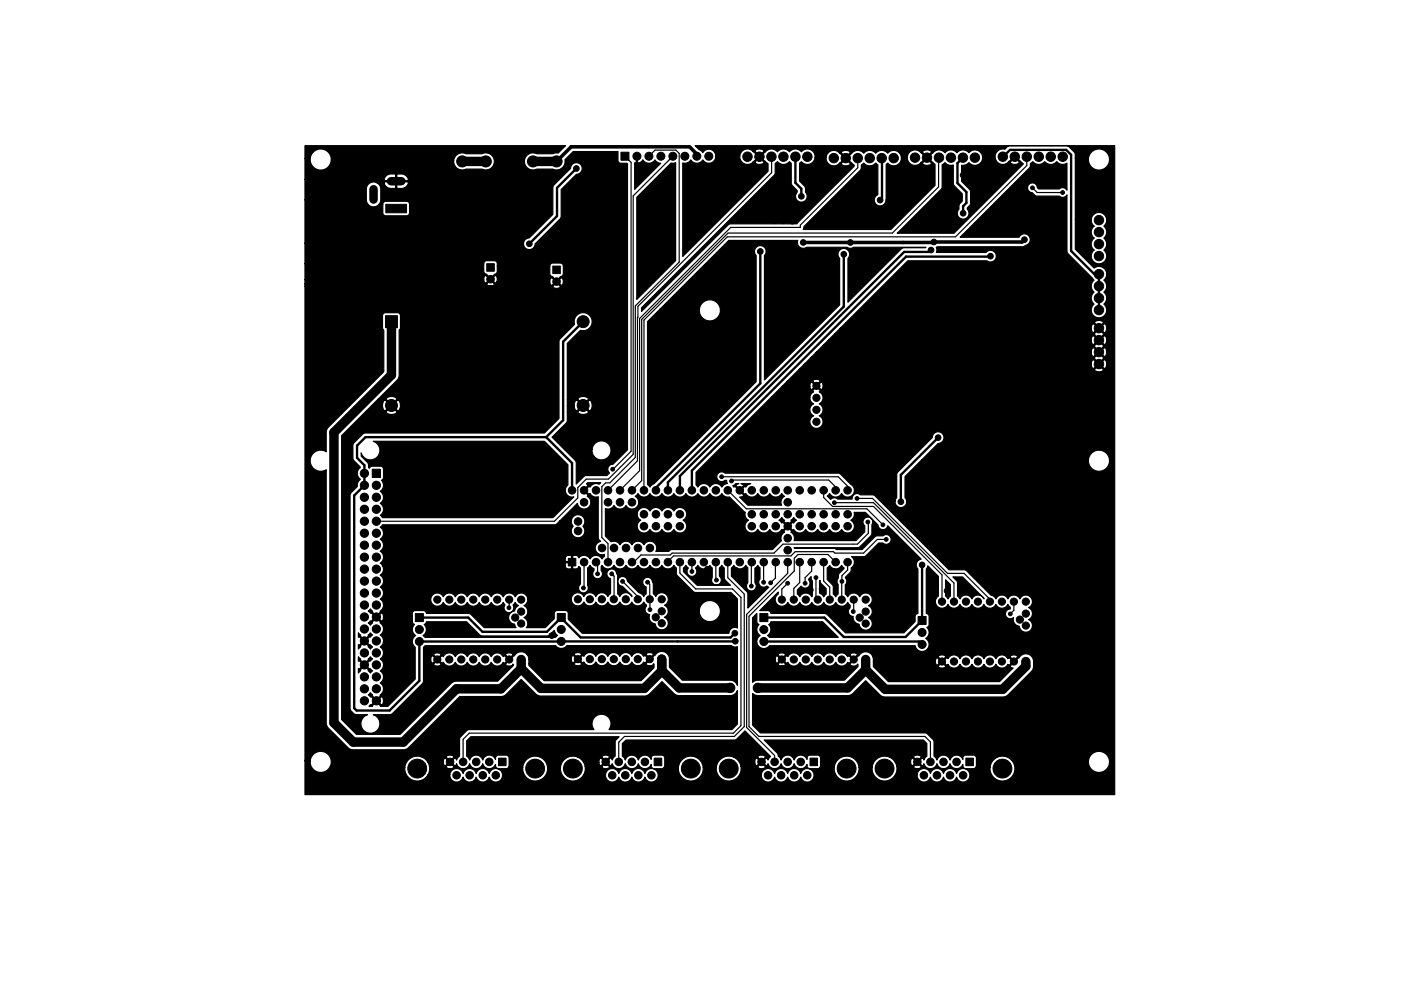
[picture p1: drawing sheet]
<svg xmlns="http://www.w3.org/2000/svg" width="297mm" height="210mm" viewBox="0 0 297 210" stroke-linecap="round" stroke-linejoin="round" font-family="sans-serif">
<g fill="#000" stroke="#000" stroke-width=".21">
<path d="M131.6 32.3h1.7v1.7h-1.7zM81.8 43.3h4.4v1.8h-4.4zM103.2 55.9h1.6v1.6h-1.6zM117.2 56.4h1.6v1.6h-1.6zM81.7 67h2.6v2.5h-2.6zM78.9 99.6h1.8v1.7h-1.8zM88.1 130.2h1.7v1.7h-1.7zM118.1 130.2h1.7v1.7h-1.7zM120.5 118.5h1.6v1.6h-1.6zM161.1 130.2h1.7v1.7h-1.7zM194.7 130.8h1.6v1.7h-1.6zM105.7 160.8h1.6v1.6h-1.6z"/>
<path d="M138.7 160.8h1.6v1.6h-1.6zM171.7 160.8h1.6v1.6h-1.6zM204.8 160.8h1.6v1.6h-1.6z"/>
<circle cx="98" cy="34.2" r="1.17"/>
<circle cx="103" cy="34.2" r="1.17"/>
<circle cx="113" cy="34.2" r="1.17"/>
<circle cx="118" cy="34.2" r="1.17"/>
<circle cx="122.2" cy="35.7" r=".6"/>
<circle cx="135" cy="33.1" r=".85"/>
<circle cx="137.6" cy="33.1" r=".85"/>
<circle cx="140.1" cy="33.1" r=".85"/>
<circle cx="142.7" cy="33.1" r=".85"/>
<circle cx="145.2" cy="33.1" r=".85"/>
<circle cx="147.7" cy="33.1" r=".85"/>
<circle cx="150.3" cy="33.1" r=".85"/>
<circle cx="158.5" cy="33.2" r="1"/>
<circle cx="161" cy="33.2" r="1"/>
<circle cx="163.6" cy="33.2" r="1"/>
<circle cx="166.1" cy="33.2" r="1"/>
<circle cx="168.6" cy="33.2" r="1"/>
<circle cx="171.2" cy="33.2" r="1"/>
<circle cx="176.8" cy="33.5" r="1"/>
<circle cx="179.3" cy="33.5" r="1"/>
<circle cx="181.9" cy="33.5" r="1"/>
<circle cx="184.4" cy="33.5" r="1"/>
<circle cx="186.9" cy="33.5" r="1"/>
<circle cx="189.5" cy="33.5" r="1"/>
<circle cx="194" cy="33.4" r="1"/>
<circle cx="196.5" cy="33.4" r="1"/>
<circle cx="199.1" cy="33.4" r="1"/>
<circle cx="201.6" cy="33.4" r="1"/>
<circle cx="204.2" cy="33.4" r="1"/>
<circle cx="204.2" cy="37.1" r=".6"/>
<circle cx="206.7" cy="33.4" r="1"/>
<circle cx="210.1" cy="35.4" r=".6"/>
<circle cx="212.6" cy="33.2" r="1"/>
<circle cx="215.2" cy="33.2" r="1"/>
<circle cx="217.7" cy="33.2" r="1"/>
<circle cx="218.9" cy="39.8" r=".4"/>
<circle cx="220.2" cy="33.2" r="1"/>
<circle cx="222.8" cy="33.2" r="1"/>
<circle cx="225.3" cy="33.2" r="1"/>
<circle cx="104" cy="59.2" r=".8"/>
<circle cx="112.2" cy="51.7" r=".6"/>
<circle cx="118" cy="59.7" r=".8"/>
<circle cx="138" cy="48.9" r=".4"/>
<circle cx="161.2" cy="53.3" r=".6"/>
<circle cx="164.2" cy="47" r=".4"/>
<circle cx="166" cy="47" r=".4"/>
<circle cx="168" cy="47.1" r=".4"/>
<circle cx="168.2" cy="40.9" r=".6"/>
<circle cx="169.9" cy="41.6" r=".6"/>
<circle cx="170.3" cy="51.4" r=".6"/>
<circle cx="178.9" cy="53.9" r=".6"/>
<circle cx="180.3" cy="51.4" r=".6"/>
<circle cx="181.3" cy="47.5" r=".4"/>
<circle cx="183.2" cy="47.5" r=".4"/>
<circle cx="185.2" cy="47.4" r=".4"/>
<circle cx="186.6" cy="42.4" r=".6"/>
<circle cx="186.9" cy="54.1" r=".6"/>
<circle cx="197.4" cy="53" r=".6"/>
<circle cx="198" cy="51.3" r=".6"/>
<circle cx="199" cy="47.2" r=".4"/>
<circle cx="199.6" cy="48.6" r=".6"/>
<circle cx="200.6" cy="47.1" r=".4"/>
<circle cx="202.4" cy="47.2" r=".4"/>
<circle cx="203.4" cy="41.7" r=".6"/>
<circle cx="204.2" cy="45.2" r=".6"/>
<circle cx="210" cy="54.3" r=".6"/>
<circle cx="217.2" cy="50.8" r=".6"/>
<circle cx="219.2" cy="47.2" r=".4"/>
<circle cx="221.3" cy="47.2" r=".4"/>
<circle cx="223.4" cy="47.2" r=".4"/>
<circle cx="225.3" cy="40.8" r=".4"/>
<circle cx="233" cy="54.3" r="1"/>
<circle cx="233" cy="46.7" r="1"/>
<circle cx="233" cy="49.2" r="1"/>
<circle cx="233" cy="51.8" r="1"/>
<circle cx="233" cy="58.2" r="1"/>
<circle cx="123.6" cy="68.2" r="1.27"/>
<circle cx="169" cy="66.8" r=".6"/>
<circle cx="233" cy="74.7" r="1"/>
<circle cx="233" cy="77.2" r="1"/>
<circle cx="233" cy="69.6" r="1"/>
<circle cx="233" cy="72.2" r="1"/>
<circle cx="233" cy="65.8" r="1"/>
<circle cx="233" cy="63.2" r="1"/>
<circle cx="233" cy="60.7" r="1"/>
<circle cx="83" cy="86" r="1.27"/>
<circle cx="99" cy="95.9" r=".6"/>
<circle cx="123.6" cy="86" r="1.27"/>
<circle cx="129.9" cy="99.5" r=".4"/>
<circle cx="144.4" cy="85.4" r=".6"/>
<circle cx="173.1" cy="89.5" r=".76"/>
<circle cx="173.1" cy="84.4" r=".76"/>
<circle cx="173.1" cy="81.9" r=".76"/>
<circle cx="173.1" cy="86.9" r=".76"/>
<circle cx="192.4" cy="91.7" r=".6"/>
<circle cx="198.9" cy="92.8" r=".6"/>
<circle cx="208.9" cy="99.3" r=".4"/>
<circle cx="77.3" cy="105.5" r=".87"/>
<circle cx="77.3" cy="108" r=".87"/>
<circle cx="77.3" cy="113.1" r=".87"/>
<circle cx="77.3" cy="100.4" r=".87"/>
<circle cx="77.3" cy="110.6" r=".87"/>
<circle cx="77.3" cy="118.2" r=".87"/>
<circle cx="77.3" cy="115.7" r=".87"/>
<circle cx="77.3" cy="103" r=".87"/>
<circle cx="79.8" cy="105.5" r=".87"/>
<circle cx="79.8" cy="113.1" r=".87"/>
<circle cx="79.8" cy="110.6" r=".87"/>
<circle cx="79.8" cy="103" r=".87"/>
<circle cx="79.8" cy="115.7" r=".87"/>
<circle cx="79.8" cy="108" r=".87"/>
<circle cx="79.8" cy="118.2" r=".87"/>
<circle cx="107.7" cy="107.5" r=".6"/>
<circle cx="121.3" cy="104" r=".8"/>
<circle cx="122.6" cy="110.6" r=".8"/>
<circle cx="122.6" cy="112.7" r=".8"/>
<circle cx="123.8" cy="104" r=".8"/>
<circle cx="123.8" cy="119.3" r=".8"/>
<circle cx="123.8" cy="106.6" r=".8"/>
<circle cx="126.4" cy="104" r=".8"/>
<circle cx="126.4" cy="119.3" r=".8"/>
<circle cx="127.6" cy="116.3" r=".8"/>
<circle cx="128.9" cy="104" r=".8"/>
<circle cx="128.9" cy="119.3" r=".8"/>
<circle cx="128.9" cy="106.6" r=".8"/>
<circle cx="130.2" cy="116.3" r=".8"/>
<circle cx="131.4" cy="106.6" r=".8"/>
<circle cx="131.4" cy="104" r=".8"/>
<circle cx="131.4" cy="119.3" r=".8"/>
<circle cx="132.7" cy="116.3" r=".8"/>
<circle cx="134" cy="104" r=".8"/>
<circle cx="134" cy="106.6" r=".8"/>
<circle cx="134" cy="119.3" r=".8"/>
<circle cx="135.3" cy="116.3" r=".8"/>
<circle cx="136.5" cy="109.1" r=".8"/>
<circle cx="136.5" cy="119.3" r=".8"/>
<circle cx="136.5" cy="104" r=".8"/>
<circle cx="136.5" cy="111.6" r=".8"/>
<circle cx="137.8" cy="116.3" r=".8"/>
<circle cx="139.1" cy="109.1" r=".8"/>
<circle cx="139.1" cy="119.3" r=".8"/>
<circle cx="139.1" cy="104" r=".8"/>
<circle cx="139.1" cy="111.6" r=".8"/>
<circle cx="141.6" cy="109.1" r=".8"/>
<circle cx="141.6" cy="111.6" r=".8"/>
<circle cx="141.6" cy="119.3" r=".8"/>
<circle cx="141.6" cy="104" r=".8"/>
<circle cx="144.1" cy="111.6" r=".8"/>
<circle cx="144.1" cy="104" r=".8"/>
<circle cx="144.1" cy="119.3" r=".8"/>
<circle cx="144.1" cy="109.1" r=".8"/>
<circle cx="146.7" cy="119.3" r=".8"/>
<circle cx="146.7" cy="104" r=".8"/>
<circle cx="149.2" cy="104" r=".8"/>
<circle cx="149.2" cy="119.3" r=".8"/>
<circle cx="151.8" cy="104" r=".8"/>
<circle cx="151.8" cy="119.3" r=".8"/>
<circle cx="153" cy="101.1" r=".4"/>
<circle cx="153.1" cy="106.7" r=".6"/>
<circle cx="154.3" cy="104" r=".8"/>
<circle cx="154.3" cy="119.3" r=".8"/>
<circle cx="155.1" cy="102" r=".4"/>
<circle cx="156.8" cy="104" r=".8"/>
<circle cx="156.8" cy="119.3" r=".8"/>
<circle cx="159.4" cy="111.6" r=".8"/>
<circle cx="159.4" cy="109.1" r=".8"/>
<circle cx="159.4" cy="119.3" r=".8"/>
<circle cx="159.4" cy="104" r=".8"/>
<circle cx="160.2" cy="106.1" r=".6"/>
<circle cx="161.9" cy="119.3" r=".8"/>
<circle cx="161.9" cy="104" r=".8"/>
<circle cx="161.9" cy="111.6" r=".8"/>
<circle cx="161.9" cy="109.1" r=".8"/>
<circle cx="164.5" cy="104" r=".8"/>
<circle cx="164.5" cy="111.6" r=".8"/>
<circle cx="164.5" cy="109.1" r=".8"/>
<circle cx="164.5" cy="119.3" r=".8"/>
<circle cx="167" cy="116.7" r=".8"/>
<circle cx="167" cy="109.1" r=".8"/>
<circle cx="167" cy="106.6" r=".8"/>
<circle cx="167" cy="111.6" r=".8"/>
<circle cx="167" cy="119.3" r=".8"/>
<circle cx="167" cy="104" r=".8"/>
<circle cx="167" cy="114.2" r=".8"/>
<circle cx="169.5" cy="111.6" r=".8"/>
<circle cx="169.5" cy="119.3" r=".8"/>
<circle cx="169.5" cy="104" r=".8"/>
<circle cx="169.5" cy="109.1" r=".8"/>
<circle cx="172.1" cy="109.1" r=".8"/>
<circle cx="172.1" cy="111.6" r=".8"/>
<circle cx="172.1" cy="104" r=".8"/>
<circle cx="172.1" cy="119.3" r=".8"/>
<circle cx="174.6" cy="109.1" r=".8"/>
<circle cx="174.6" cy="111.6" r=".8"/>
<circle cx="174.6" cy="104" r=".8"/>
<circle cx="174.6" cy="119.3" r=".8"/>
<circle cx="176.9" cy="106.6" r=".4"/>
<circle cx="177.2" cy="104" r=".8"/>
<circle cx="177.2" cy="111.6" r=".8"/>
<circle cx="177.2" cy="119.3" r=".8"/>
<circle cx="177.2" cy="109.1" r=".8"/>
<circle cx="179.7" cy="119.3" r=".8"/>
<circle cx="179.7" cy="111.6" r=".8"/>
<circle cx="179.7" cy="104" r=".8"/>
<circle cx="179.7" cy="109.1" r=".8"/>
<circle cx="181.7" cy="105.7" r=".4"/>
<circle cx="184" cy="110.7" r=".4"/>
<circle cx="187.2" cy="111.3" r=".4"/>
<circle cx="187.9" cy="114.4" r=".4"/>
<circle cx="190.4" cy="117" r=".4"/>
<circle cx="191" cy="106.4" r=".6"/>
<circle cx="192.8" cy="111.2" r=".4"/>
<circle cx="195.5" cy="119.8" r=".6"/>
<circle cx="77.3" cy="125.8" r=".87"/>
<circle cx="77.3" cy="123.3" r=".87"/>
<circle cx="77.3" cy="120.7" r=".87"/>
<circle cx="77.3" cy="128.4" r=".87"/>
<circle cx="77.3" cy="133.4" r=".87"/>
<circle cx="77.3" cy="130.9" r=".87"/>
<circle cx="77.3" cy="138.5" r=".87"/>
<circle cx="77.3" cy="136" r=".87"/>
<circle cx="79.8" cy="123.3" r=".87"/>
<circle cx="79.8" cy="125.8" r=".87"/>
<circle cx="79.8" cy="120.7" r=".87"/>
<circle cx="79.8" cy="136" r=".87"/>
<circle cx="79.8" cy="133.4" r=".87"/>
<circle cx="79.8" cy="138.5" r=".87"/>
<circle cx="79.8" cy="130.9" r=".87"/>
<circle cx="79.8" cy="128.4" r=".87"/>
<circle cx="88.9" cy="133.6" r=".85"/>
<circle cx="88.9" cy="136.1" r=".85"/>
<circle cx="92.7" cy="139.9" r=".76"/>
<circle cx="92.7" cy="127.2" r=".76"/>
<circle cx="95.3" cy="127.2" r=".76"/>
<circle cx="95.3" cy="139.9" r=".76"/>
<circle cx="97.8" cy="139.9" r=".76"/>
<circle cx="97.8" cy="127.2" r=".76"/>
<circle cx="98.4" cy="133" r=".6"/>
<circle cx="100.3" cy="139.9" r=".76"/>
<circle cx="100.3" cy="127.2" r=".76"/>
<circle cx="102.9" cy="127.2" r=".76"/>
<circle cx="102.9" cy="139.9" r=".76"/>
<circle cx="105.4" cy="127.2" r=".76"/>
<circle cx="105.4" cy="139.9" r=".76"/>
<circle cx="107.9" cy="128.9" r=".4"/>
<circle cx="108" cy="139.9" r=".76"/>
<circle cx="108" cy="127.2" r=".76"/>
<circle cx="109.2" cy="131" r=".76"/>
<circle cx="110.5" cy="139.9" r=".76"/>
<circle cx="110.5" cy="127.2" r=".76"/>
<circle cx="110.5" cy="132.3" r=".76"/>
<circle cx="110.5" cy="129.8" r=".76"/>
<circle cx="114.9" cy="126.9" r=".4"/>
<circle cx="117" cy="134.8" r=".6"/>
<circle cx="119" cy="136.1" r=".85"/>
<circle cx="119" cy="133.5" r=".85"/>
<circle cx="122.5" cy="127.1" r=".76"/>
<circle cx="122.5" cy="139.8" r=".76"/>
<circle cx="123.7" cy="124.7" r=".4"/>
<circle cx="125.1" cy="127.1" r=".76"/>
<circle cx="125.1" cy="139.8" r=".76"/>
<circle cx="126.7" cy="121.7" r=".4"/>
<circle cx="127.6" cy="127.1" r=".76"/>
<circle cx="127.6" cy="139.8" r=".76"/>
<circle cx="129.7" cy="121.7" r=".4"/>
<circle cx="130.1" cy="127.1" r=".76"/>
<circle cx="130.1" cy="139.8" r=".76"/>
<circle cx="132" cy="123.3" r=".4"/>
<circle cx="132.7" cy="127.1" r=".76"/>
<circle cx="132.7" cy="139.8" r=".76"/>
<circle cx="135.2" cy="127.1" r=".76"/>
<circle cx="135.2" cy="139.8" r=".76"/>
<circle cx="137.3" cy="123.5" r=".4"/>
<circle cx="137.8" cy="127.1" r=".76"/>
<circle cx="137.8" cy="139.8" r=".76"/>
<circle cx="137.8" cy="129.3" r=".4"/>
<circle cx="139" cy="131" r=".76"/>
<circle cx="140.3" cy="127.1" r=".76"/>
<circle cx="140.3" cy="139.8" r=".76"/>
<circle cx="140.3" cy="129.7" r=".76"/>
<circle cx="140.3" cy="132.2" r=".76"/>
<circle cx="146.7" cy="121.2" r=".4"/>
<circle cx="150" cy="120.7" r=".6"/>
<circle cx="151.9" cy="123.1" r=".4"/>
<circle cx="155.4" cy="126.9" r=".6"/>
<circle cx="155.8" cy="134.3" r=".6"/>
<circle cx="155.9" cy="136" r=".6"/>
<circle cx="156.1" cy="121" r=".6"/>
<circle cx="159.3" cy="124.3" r=".4"/>
<circle cx="159.4" cy="126.9" r=".6"/>
<circle cx="161.9" cy="123.5" r=".4"/>
<circle cx="162" cy="136.1" r=".85"/>
<circle cx="162" cy="133.6" r=".85"/>
<circle cx="163.4" cy="123.6" r=".4"/>
<circle cx="165.8" cy="139.9" r=".76"/>
<circle cx="165.8" cy="127.2" r=".76"/>
<circle cx="167" cy="123.7" r=".4"/>
<circle cx="168.3" cy="139.9" r=".76"/>
<circle cx="168.3" cy="127.2" r=".76"/>
<circle cx="170.7" cy="123.7" r=".4"/>
<circle cx="170.8" cy="127.2" r=".76"/>
<circle cx="170.8" cy="139.9" r=".76"/>
<circle cx="171.8" cy="125.1" r=".6"/>
<circle cx="173" cy="122.5" r=".4"/>
<circle cx="173.4" cy="139.9" r=".76"/>
<circle cx="173.4" cy="127.2" r=".76"/>
<circle cx="173.5" cy="132.6" r=".6"/>
<circle cx="174.3" cy="124.9" r=".6"/>
<circle cx="175.9" cy="139.9" r=".76"/>
<circle cx="175.9" cy="127.2" r=".76"/>
<circle cx="176.8" cy="121.2" r=".6"/>
<circle cx="178.5" cy="139.9" r=".76"/>
<circle cx="178.5" cy="127.2" r=".76"/>
<circle cx="178.5" cy="123.3" r=".4"/>
<circle cx="180.9" cy="129.7" r=".4"/>
<circle cx="181" cy="139.9" r=".76"/>
<circle cx="181" cy="127.2" r=".76"/>
<circle cx="182.3" cy="131" r=".76"/>
<circle cx="183.5" cy="129.8" r=".76"/>
<circle cx="183.5" cy="132.3" r=".76"/>
<circle cx="183.5" cy="139.9" r=".76"/>
<circle cx="183.5" cy="127.2" r=".76"/>
<circle cx="195.5" cy="134.2" r=".85"/>
<circle cx="195.5" cy="136.7" r=".85"/>
<circle cx="199.7" cy="127.6" r=".76"/>
<circle cx="200.8" cy="125.3" r=".6"/>
<circle cx="202.3" cy="127.6" r=".76"/>
<circle cx="204.1" cy="124.9" r=".6"/>
<circle cx="204.8" cy="127.6" r=".76"/>
<circle cx="207.3" cy="127.6" r=".76"/>
<circle cx="209.9" cy="127.6" r=".76"/>
<circle cx="212.4" cy="127.6" r=".76"/>
<circle cx="214.2" cy="130.2" r=".4"/>
<circle cx="215" cy="127.6" r=".76"/>
<circle cx="216.2" cy="131.5" r=".76"/>
<circle cx="217.5" cy="132.7" r=".76"/>
<circle cx="217.5" cy="130.2" r=".76"/>
<circle cx="217.5" cy="127.6" r=".76"/>
<circle cx="77.3" cy="141.1" r=".87"/>
<circle cx="77.3" cy="146.1" r=".87"/>
<circle cx="77.3" cy="143.6" r=".87"/>
<circle cx="77.3" cy="148.7" r=".87"/>
<circle cx="79.8" cy="141.1" r=".87"/>
<circle cx="79.8" cy="146.1" r=".87"/>
<circle cx="79.8" cy="143.6" r=".87"/>
<circle cx="79.8" cy="148.7" r=".87"/>
<circle cx="86.8" cy="142.9" r="1"/>
<circle cx="89.7" cy="158" r="1"/>
<circle cx="91.8" cy="155.8" r="1"/>
<circle cx="92.9" cy="142.5" r="1"/>
<circle cx="94" cy="153.6" r="1"/>
<circle cx="95.6" cy="142.8" r="1"/>
<circle cx="109.2" cy="149.1" r="1"/>
<circle cx="111.9" cy="149.2" r="1"/>
<circle cx="114.6" cy="149.1" r="1"/>
<circle cx="115.7" cy="142.2" r="1"/>
<circle cx="118.4" cy="142.3" r="1"/>
<circle cx="122.8" cy="142.4" r="1"/>
<circle cx="148.1" cy="142.9" r="1"/>
<circle cx="148.6" cy="148.8" r="1"/>
<circle cx="150.8" cy="142.8" r="1"/>
<circle cx="151.8" cy="148.9" r="1"/>
<circle cx="154" cy="142.8" r="1"/>
<circle cx="154.7" cy="148.9" r="1"/>
<circle cx="154.8" cy="145.9" r="1"/>
<circle cx="160.7" cy="145.9" r="1"/>
<circle cx="161.7" cy="149.1" r="1"/>
<circle cx="162" cy="142.3" r="1"/>
<circle cx="165.8" cy="142.2" r="1"/>
<circle cx="178.1" cy="148.8" r="1"/>
<circle cx="178.4" cy="143" r="1"/>
<circle cx="182.4" cy="148.8" r="1"/>
<circle cx="187" cy="149" r="1"/>
<circle cx="189.2" cy="143.2" r="1"/>
<circle cx="192.3" cy="143.1" r="1"/>
<circle cx="195.9" cy="143" r="1"/>
<circle cx="199.7" cy="140.3" r=".76"/>
<circle cx="200" cy="142.8" r="1"/>
<circle cx="202.3" cy="140.3" r=".76"/>
<circle cx="204.8" cy="140.3" r=".76"/>
<circle cx="207.3" cy="140.3" r=".76"/>
<circle cx="209.9" cy="140.3" r=".76"/>
<circle cx="212.4" cy="140.3" r=".76"/>
<circle cx="215" cy="140.3" r=".76"/>
<circle cx="217.5" cy="140.3" r=".76"/>
<circle cx="88.5" cy="163.1" r="2"/>
<circle cx="95.4" cy="161.6" r=".8"/>
<circle cx="96.8" cy="164.5" r=".8"/>
<circle cx="98.2" cy="161.6" r=".8"/>
<circle cx="99.6" cy="164.5" r=".8"/>
<circle cx="101" cy="161.6" r=".8"/>
<circle cx="102.3" cy="164.5" r=".8"/>
<circle cx="103.7" cy="161.6" r=".8"/>
<circle cx="105.1" cy="164.5" r=".8"/>
<circle cx="113.5" cy="163.1" r="2"/>
<circle cx="121.5" cy="163.1" r="2"/>
<circle cx="128.4" cy="161.6" r=".8"/>
<circle cx="129.8" cy="164.5" r=".8"/>
<circle cx="131.2" cy="161.6" r=".8"/>
<circle cx="132.6" cy="164.5" r=".8"/>
<circle cx="134" cy="161.6" r=".8"/>
<circle cx="135.3" cy="164.5" r=".8"/>
<circle cx="136.7" cy="161.6" r=".8"/>
<circle cx="138.1" cy="164.5" r=".8"/>
<circle cx="146.5" cy="163.1" r="2"/>
<circle cx="154.5" cy="163.1" r="2"/>
<circle cx="161.5" cy="161.6" r=".8"/>
<circle cx="162.8" cy="164.5" r=".8"/>
<circle cx="164.2" cy="161.6" r=".8"/>
<circle cx="165.6" cy="164.5" r=".8"/>
<circle cx="167" cy="161.6" r=".8"/>
<circle cx="168.4" cy="164.5" r=".8"/>
<circle cx="169.8" cy="161.6" r=".8"/>
<circle cx="171.2" cy="164.5" r=".8"/>
<circle cx="179.5" cy="163.1" r="2"/>
<circle cx="187.5" cy="163.1" r="2"/>
<circle cx="194.5" cy="161.6" r=".8"/>
<circle cx="195.9" cy="164.5" r=".8"/>
<circle cx="197.3" cy="161.6" r=".8"/>
<circle cx="198.7" cy="164.5" r=".8"/>
<circle cx="200" cy="161.6" r=".8"/>
<circle cx="201.4" cy="164.5" r=".8"/>
<circle cx="202.8" cy="161.6" r=".8"/>
<circle cx="204.2" cy="164.5" r=".8"/>
<circle cx="212.5" cy="163.1" r="2"/>
</g>
<path d="M82.9 38.4h2.2M79.2 40.1v2.2" fill="none" stroke="#000" stroke-width="1.8"/>
<g fill="none" stroke="#000" stroke-width=".25">
<path d="M132.5 33.1l1.3 1.3v61.3l-3.9 3.8M137.6 33.1l1.3-1.3h4.4l.7 .7v23.1l-9.3 9.3v32.1l-5.4 5.4h-.9l-.8 .8v10.8l1.3 1.4v3.9M142.7 33.1l-8.5 8.5v54.8l-5.2 5.2h-4.7l-1.8 1.8v2.2l-4.9 5h-37.8M163.6 33.2v3.4l-28.4 28.4v32.8l-6.3 6.2M181.9 33.5v2.1l-12.2 12.2v.4h-14.8l-19.3 19.4v32.3l-4.1 4.1M199.1 33.4l-.1 6.2-9.8 9.8h-34.8l-18.3 18.4v34.2l-2.1 2M217.7 33.2v1.9l-15.1 15.1h-48.4l-17.7 17.7v36.1M218.9 39.8l1 1h5.4M123.8 119.3v5.3l-.1 .1M126.4 119.3l.3 .3v2.1M144.2 119.3v2.3l3.3 3.3h7.8l1.8 1.8v27.2l-1.6 1.6h-56l-1.3 1.4v4.7M146.7 119.3v1.9"/>
<path d="M151.8 119.3v3.6l.1 .2M153 101.1h24.7l2 2.1v.8M154.3 119.3v3.3l3.5 3.4v28.1l-2.1 2.1h-23.3l-1.2 1.3v4.1M154.3 104l3.9 3.9h25.6l3.4 3.4M155.1 102l.2-.2h20.4l1.5 1.5v.7M159.4 119.3l-.1 5M161.9 119.3v4.2M164.5 119.3l-.1 3.3-1 1M167 119.3v2.3l-8.7 8.7v24l5.9 6v1.3M169.6 119.3v4.3l-1.3 1.2v2.4M172.1 119.3v1.9l-1.4 1.3v1.2M174.6 119.3v4l1.3 1.3v2.6"/>
<path d="M174.6 104v1.6l1.9 1.8h8.7l14.5 14.6v5.6M176.9 106.6h8.3l17.1 17.1v3.9M177.2 119.3l-1.6-1.7h-6.4l-.8 .8v2.7l-9.6 9.6v23.4l2.1 2.1h35.2l1.2 1.2v4.2M179.7 119.3v1.6l-1.2 1.2v5.1M181.7 105.7h3.3l15.9 15.9h3.5l5.5 5.5v.5M184 110.7l.1 2.4-2.3 2.3h-15.8l-1.9 1.9h-21.6l-.4 .4h-6.2l-1.5 1.6h-.4M187.9 114.4h-1.9l-2.9 2.9h-6.1l-.3-.3h-8.1l-.9 .9h-24.9l-1.2 1.4M108 127.2l-.1 1.7M129.7 121.7l.5 .5-.1 4.9M132 123.3l3.2 3.3v.5M137.3 123.5l.5 .5v5.3M167 123.7l-1.2 1.3v2.2"/>
<path d="M173 122.5v4.3l.4 .4M181 127.2l-.1 2.5M215 127.6v1.9l-.8 .7"/>
</g>
<g fill="none" stroke="#000" stroke-width=".5">
<path d="M122.2 35.7l-4.1 4.1v6l-5.9 5.9M168.6 33.2v5.6l1.3 1.2v1.6M186.9 33.5l.1 8.5-.4 .4M204.2 33.4l-1.2 1.2v4.2l1.9 1.9v2.3l-.7 .7v1.5M212.6 33.2l1.5-1.4h12l1 1v20.4l4.9 5h1v7.6M161.2 53.3v28l-22.1 22.2v.5M178.9 53.9v11.1l-37.3 37.3v1.7M197.4 53l-.4 .4h-5.3l-47.5 47.6v3M210 54.3l-17.9 .1-45.4 45.5v4.1M123.6 68.2l-4.2 4.3v16.6l-3.6 3.6M115.8 92.7h-38.3l-1.8 1.8v2.6l1.6 1.6v4.3l-2.2 2.1v45.1l.5 .5h7l6.3-6.3v-8.3l67-.1M115.8 92.7l5.5 5.5v5.8"/>
<path d="M198.9 92.8l-7.9 7.9v5.7M195.5 119.8v11.8l-3.5 3.5h-13.1l-4.1-4.1h-12.8M88.9 131h10.4l3 3h13.7l3-3 4.1 4.2h31.8l.9-.9M162 136.1h32.9l.6 .6"/>
</g>
<path d="M147.7 33.1v-.4l-1.5-1.6h-25.1l-3.1 3.1M217.2 50.8l-.5 .5-46.4 .1" fill="none" stroke="#000" stroke-width=".75"/>
<path d="M98 34.2h5M113 34.2h5M83 68.2v11.3l-12.2 12.2v61.6l4.1 4.1h10.6l11.3-11.3h9.4l4.3-4.3M110.5 139.9v1.9M140.3 139.8v2.5l-3.7 3.7h-21.9l-4.2-4.2M183.5 139.9v2.2M140.3 142.2l3.7 3.7h10.8M183.5 142.1l-3.8 3.8h-19M217.5 140.3v1l-4.9 4.9h-24.9l-4.2-4.1" fill="none" stroke="#000" stroke-width="2"/>
<g fill="#000" stroke="#000" stroke-width=".25">
<path d="M64.7 30.9h55.2l-1.6 1.6-1.1 .1-3.7-.1a1.82 1.82 0 0 0-2.3 1.9 1.82 1.82 0 0 0 2.6 1.5l3.7 .1a1.81 1.81 0 0 0 2.3-2.1l1.7-1.7h9.5l.1 2.2 .4 .2h1.4l.1 .2v60.6l-3 3.1h-.2a1.04 1.04 0 0 0-.9 .7 1.04 1.04 0 0 0 .3 1.1l-.5 .6h-4.7l-1.8 1.8-.1-4.8-2.4-2.5h5.8v.4a2.02 2.02 0 0 0 3.1 1.5 2.02 2.02 0 0 0 0-3.5 2.02 2.02 0 0 0-3.1 1.6h-5.8l-2.6-2.7 3-3.1 .2-.5v-1.7h2.2a1.42 1.42 0 0 0 2.3 0l-1.2-1.2-1.1 1.2h-2.2v-1.3h1.4l.3 .9 .3 .2 1.2-1.2h.3l1.2 1.2a1.42 1.42 0 0 0 0-2.3l-1.2 1.1h-.3l-1.2-1.1-.3 .1-.1 .3-.2 .8h-1.4v-1.4h2.2l1.1 1.1 1.2-1.1a1.42 1.42 0 0 0-2.3 0h-2.2v-11.8l2.8-2.8a1.91 1.91 0 0 0 2.4-1.7 1.91 1.91 0 0 0-2.1-2.1 1.91 1.91 0 0 0-1.6 2.5l-3 3.1-.3 .4v16.5l-3.1 3.1h-38.1l-.4 .2-1.8 1.8-.3 .5 .1 3.1 1.5 1.6a1.73 1.73 0 0 0 0 2.6l-.5 .6-.1 .9-1.4 1.4-.2 .5v45.1l.2 .5 .9 .9h2.6a2.02 2.02 0 0 0-1 3.1 2.02 2.02 0 0 0 3.3 0 2.02 2.02 0 0 0-1.1-3.1h3.5l.6-.2 6.5-6.5 .1-.5v-3.5h2.1a.92 .92 0 0 0 1.6 0l-.8-.8-.8 .8h-2.1v-.9h1.5l.2 .6 .3 .1 .7-.8h.4l.8 .8 .3-.2a1.39 1.39 0 0 0 1.3 .8 1.39 1.39 0 0 0 1.2-.8 1.39 1.39 0 0 0 1.3 .8 1.39 1.39 0 0 0 1.3-.8 1.39 1.39 0 0 0 1.2 .8 1.39 1.39 0 0 0 1.3-.8 1.39 1.39 0 0 0 1.3 .8 1.39 1.39 0 0 0 1.3-.8 1.39 1.39 0 0 0 1.2 .8 1.39 1.39 0 0 0 1.3-.8l.3 .2 .8-.8-.8-.8-.3 .2-.3-.3h.8l.8 .7 .7-.7v-.3l-.8-.2-.7 .2v.3h-.8a1.39 1.39 0 0 0-2.2 .3 1.39 1.39 0 0 0-1.3-.8 1.39 1.39 0 0 0-1.3 .8 1.39 1.39 0 0 0-1.3-.8 1.39 1.39 0 0 0-1.2 .8 1.39 1.39 0 0 0-1.3-.8 1.39 1.39 0 0 0-1.3 .8 1.39 1.39 0 0 0-1.2-.8 1.39 1.39 0 0 0-1.3 .8l-.3-.2-.8 .8h-.4l-.7-.8a.75 .75 0 0 0-.5 .9h-1.5v-1h2.1l.8 .7 .8-.7-.1-.3-.7-.2-.7 .2-.1 .3h-2.1v-1.7l.3-.3h27.7a1.48 1.48 0 0 0 2.4 0h34.9l.7 .3 .5-.1v8.2l-.5-.7-.8-.4h-10.3l-2.8-2.7v-2.1a1.64 1.64 0 0 0-1.4-1.3 1.64 1.64 0 0 0-1.7 .9h-.1l-1.7 1.7a.92 .92 0 0 0 1.5 0l.2 .9-2.8 2.7h-20.5l-3.3-3.2v-.4h9.6a.92 .92 0 0 0 1.6 0l-.8-.8-.8 .8h-9.6v-.9h9l.2 .7h.3l.7-.8h.4l.8 .8 .3-.2a1.39 1.39 0 0 0 1.3 .9 1.39 1.39 0 0 0 1.2-.9 1.39 1.39 0 0 0 1.3 .9 1.39 1.39 0 0 0 1.3-.9 1.39 1.39 0 0 0 1.2 .9 1.39 1.39 0 0 0 1.3-.9 1.39 1.39 0 0 0 1.3 .9 1.39 1.39 0 0 0 1.2-.9 1.39 1.39 0 0 0 1.3 .9 1.39 1.39 0 0 0 1.3-.9l.3 .2 .8-.8-.8-.7-.3 .2-.3-.4h.8l.8 .8 .7-.8v-.3l-.8-.2-.7 .2v.3h-.8a1.39 1.39 0 0 0-2.3 .4 1.39 1.39 0 0 0-1.2-.9 1.39 1.39 0 0 0-1.3 .9 1.39 1.39 0 0 0-1.3-.9 1.39 1.39 0 0 0-1.2 .9 1.39 1.39 0 0 0-1.3-.9 1.39 1.39 0 0 0-1.3 .9 1.39 1.39 0 0 0-1.2-.9 1.39 1.39 0 0 0-1.3 .9l-.3-.2-.8 .7h-.4l-.7-.7a.75 .75 0 0 0-.5 .8h-9l-.3-1h9.9l.8 .8 .8-.8-.1-.3-.8-.2-.6 .2-.1 .3h-9.9a1.63 1.63 0 0 0-2.7 .3l-.2-.1-1.7 1.8a.92 .92 0 0 0 1.5 0l.2 .3-3.4 3.3h-8.7l-.9 .3-11.1 11h-9.2l-3.2-3.1v-60.3l5.1-5h4.4a1.42 1.42 0 0 0 2.2 0l-1.1-1.2-1.1 1.2h-4.4l1.3-1.3h2.3l.3 .9 .3 .2 1.1-1.2h.4l1.1 1.2a1.42 1.42 0 0 0 0-2.3l-1.1 1.1h-.4l-1.1-1.1-.3 .1-.2 .3-.1 .8h-2.3l1.4-1.4h1.7l1.1 1.1 1.1-1.1a1.42 1.42 0 0 0-2.2 0h-1.7l4-4 .4-.8v-9.9l.3-.5v-2.5a.64 .64 0 0 0-.6-.7l-2.7 .1-.3 .1-.2 .4v2.6l.3 .5v8.9l-12 11.9-.2 .9v4.1h-.1a2.24 2.24 0 0 0-3.3 2 2.24 2.24 0 0 0 3.4 1.9v53.6l.1 .7 .3 .5 4.1 4.1 .6 .4 .6 .1h10.6l.6-.1 .6-.4 10.8-10.8h9l.9-.5 3.1-3.1 3 3 .6 .4 .6 .1h22.2l.9-.5 2.5-2.6 2.5 2.5 .9 .5h11.3l.8-.4 .5-.7v7.1l-1.1 1.2h-26.1l.2-.3a2.02 2.02 0 0 0-1.9-3 2.02 2.02 0 0 0-1.5 3.3h-26.5l-.4 .2-1.5 1.6-.1 3.8-.6 .9-.1-.4-.3-.1-.8 .8 .8 .9 .3-.1 .1-.4a1.44 1.44 0 0 0 1.4 1.1 1.44 1.44 0 0 0 1.4-1.1 1.44 1.44 0 0 0 1.4 1.1 1.44 1.44 0 0 0 1.3-1.1 1.44 1.44 0 0 0 1.4 1.1 1.44 1.44 0 0 0 1.4-.9 .7 .7 0 0 0 .6 .9h1.7l.4-.3h3v.5a2.65 2.65 0 0 0 2.9 2.4 2.65 2.65 0 0 0 2.4-2.9h2.7v.5a2.65 2.65 0 0 0 2.1 2.4 2.65 2.65 0 0 0 2.9-1.4h4.6v.3a1.44 1.44 0 0 0 1.3 1.3 1.44 1.44 0 0 0 1.5-1 1.44 1.44 0 0 0 1.4 1 1.44 1.44 0 0 0 1.4-1 1.44 1.44 0 0 0 1.3 1 1.44 1.44 0 0 0 1.4-1 1.44 1.44 0 0 0 2.2 .8 1.44 1.44 0 0 0 0-2.4 1.44 1.44 0 0 0-2.2 .8 1.44 1.44 0 0 0-1.4-1.1 1.44 1.44 0 0 0-1.3 1.1 1.44 1.44 0 0 0-1.4-1.1 1.44 1.44 0 0 0-1.4 1.1 1.44 1.44 0 0 0-1.5-1 1.44 1.44 0 0 0-1.3 1.2h-4.6l.3-1v-.7h3.5l.1 .3 .8 .2 .7-.2v-.3l-.8-.8-.8 .8h-3.5l-.4-.9h3.3a.63 .63 0 0 0 .4 .8l.8-.9-.8-.8a.78 .78 0 0 0-.4 .9h-3.3l-.6-.7-.6-.3h5.1l.8 .8 .8-.8a.96 .96 0 0 0-1.6 0h-5.1l-.3-.2a2.65 2.65 0 0 0-3.4 2.3h-2.7l-.1-.5a2.65 2.65 0 0 0-2.8-1.9 2.65 2.65 0 0 0-2.4 2.4h-3l.1-2a.64 .64 0 0 0-.6-.6h-1.7a.71 .71 0 0 0-.5 .9 1.44 1.44 0 0 0-1.4-.9 1.44 1.44 0 0 0-1.4 1.1 1.44 1.44 0 0 0-1.3-1.1 1.44 1.44 0 0 0-1.4 1.1l-.6-.9v-3.2l.8-.9h31.5l-.9 1v3.1l-.6 .9-.1-.4-.3-.1-.8 .8 .8 .9 .3-.1 .1-.4a1.44 1.44 0 0 0 1.4 1.1 1.44 1.44 0 0 0 1.4-1.1 1.44 1.44 0 0 0 1.4 1.1 1.44 1.44 0 0 0 1.3-1.1 1.44 1.44 0 0 0 1.4 1.1 1.44 1.44 0 0 0 1.4-.9 .7 .7 0 0 0 .6 .9h1.7l.4-.3h3v.5a2.65 2.65 0 0 0 2.9 2.4 2.65 2.65 0 0 0 2.4-2.9h2.8v.5a2.65 2.65 0 0 0 2.1 2.4 2.65 2.65 0 0 0 2.8-1.4h4.6v.3a1.44 1.44 0 0 0 1.3 1.3 1.44 1.44 0 0 0 1.5-1 1.44 1.44 0 0 0 1.4 1 1.44 1.44 0 0 0 1.4-1 1.44 1.44 0 0 0 1.4 1 1.44 1.44 0 0 0 1.4-1 1.44 1.44 0 0 0 2.2 .8 1.44 1.44 0 0 0 0-2.4 1.44 1.44 0 0 0-2.2 .8 1.44 1.44 0 0 0-1.4-1.1 1.44 1.44 0 0 0-1.4 1.1 1.44 1.44 0 0 0-1.4-1.1 1.44 1.44 0 0 0-1.4 1.1 1.44 1.44 0 0 0-1.5-1 1.44 1.44 0 0 0-1.3 1.2h-4.6l.3-1v-.7h3.5l.1 .3 .8 .2 .7-.2 .1-.3-.8-.8-.9 .8h-3.5l-.3-.9h3.2a.63 .63 0 0 0 .5 .8l.8-.9-.8-.8a.78 .78 0 0 0-.5 .9h-3.2l-.6-.7-.6-.3h5l.9 .8 .8-.8a.96 .96 0 0 0-1.7 0h-5l-.3-.2a2.65 2.65 0 0 0-3.4 2.3h-2.8l-.1-.5a2.65 2.65 0 0 0-2.8-1.9 2.65 2.65 0 0 0-2.4 2.4h-3l.1-2a.64 .64 0 0 0-.6-.6h-1.7a.71 .71 0 0 0-.5 .9 1.44 1.44 0 0 0-1.4-.9 1.44 1.44 0 0 0-1.4 1.1 1.44 1.44 0 0 0-1.3-1.1 1.44 1.44 0 0 0-1.4 1.1l-.7-.9v-2.6l.8-.8h23l.5-.2 1.7-1.7 5.5 5.4-.6 .8-.1-.4-.2-.1-.9 .8 .9 .9 .2-.1 .1-.4a1.44 1.44 0 0 0 1.4 1.1 1.44 1.44 0 0 0 1.4-1.1 1.44 1.44 0 0 0 1.4 1.1 1.44 1.44 0 0 0 1.4-1.1 1.44 1.44 0 0 0 1.3 1.1 1.44 1.44 0 0 0 1.4-.9 .7 .7 0 0 0 .6 .9h1.8l.4-.3h3v.5a2.65 2.65 0 0 0 2.9 2.4 2.65 2.65 0 0 0 2.3-2.9h2.8v.5a2.65 2.65 0 0 0 2.1 2.4 2.65 2.65 0 0 0 2.9-1.4h4.5v.3a1.44 1.44 0 0 0 1.4 1.3 1.44 1.44 0 0 0 1.5-1 1.44 1.44 0 0 0 1.4 1 1.44 1.44 0 0 0 1.3-1 1.44 1.44 0 0 0 1.4 1 1.44 1.44 0 0 0 1.4-1 1.44 1.44 0 0 0 2.2 .8 1.44 1.44 0 0 0 0-2.4 1.44 1.44 0 0 0-2.2 .8 1.44 1.44 0 0 0-1.4-1.1 1.44 1.44 0 0 0-1.4 1.1 1.44 1.44 0 0 0-1.3-1.1 1.44 1.44 0 0 0-1.4 1.1 1.44 1.44 0 0 0-1.5-1 1.44 1.44 0 0 0-1.4 1.2h-4.5l.3-1-.1-.7h3.6l.1 .3 .8 .2 .6-.2 .1-.3-.8-.8-.8 .8h-3.6l-.3-.9h3.3a.63 .63 0 0 0 .4 .8l.8-.9-.8-.8a.78 .78 0 0 0-.4 .9h-3.3l-.6-.7-.6-.3h5.1l.8 .8 .8-.8a.96 .96 0 0 0-1.6 0h-5.1l-.3-.2a2.65 2.65 0 0 0-3.4 2.3h-2.8l-.1-.5a2.65 2.65 0 0 0-2.8-1.9 2.65 2.65 0 0 0-2.3 2.4h-3l.1-2a.64 .64 0 0 0-.7-.6h-1.7a.71 .71 0 0 0-.5 .9 1.44 1.44 0 0 0-1.4-.9 1.44 1.44 0 0 0-1.3 1.1 1.44 1.44 0 0 0-1.4-1.1 1.44 1.44 0 0 0-1.4 1.1l-.6-.9-.2-.7-2.8-2.7h33.8l.7 .7v2.7l-.6 .9-.2-.4-.2-.1-.8 .8 .8 .9 .2-.1 .2-.4a1.44 1.44 0 0 0 1.4 1.1 1.44 1.44 0 0 0 1.4-1.1 1.44 1.44 0 0 0 1.3 1.1 1.44 1.44 0 0 0 1.4-1.1 1.44 1.44 0 0 0 1.3 1.1 1.44 1.44 0 0 0 1.4-.9 .7 .7 0 0 0 .7 .9h1.7l.4-.3h3v.5a2.65 2.65 0 0 0 3.6 2.2 2.65 2.65 0 0 0 1.1-4.1h16.2v.5a2.25 2.25 0 0 0 3.4 1.7 2.25 2.25 0 0 0 0-3.9 2.25 2.25 0 0 0-3.4 1.7h-16.2a2.65 2.65 0 0 0-2.8-.9 2.65 2.65 0 0 0-1.9 2.3h-3l.1-2a.64 .64 0 0 0-.6-.6h-1.7a.71 .71 0 0 0-.6 .9 1.44 1.44 0 0 0-1.4-.9 1.44 1.44 0 0 0-1.3 1.1 1.44 1.44 0 0 0-1.4-1.1 1.44 1.44 0 0 0-1.3 1.1l-.7-.9v-3.3l-1.4-1.4-.4-.2h-35l-1.6-1.7v-6.7l.9 .5h19.5l.9-.5 2.6-2.7 3 3 .9 .5h25.5l.9-.5 5.1-5.1 .2-.6v-1.4a1.63 1.63 0 0 0-1.2-1.6 1.63 1.63 0 0 0-1.9 .9h-.1l-1.7 1.7v.3l.6 .1-2.9 2.9h-23.5l-3.2-3.2v-.1h13.7l.1 .3 .5 .1 .9-.1 .1-.3-.8-.8-.8 .8h-13.7v-.9h13.1a.6 .6 0 0 0 .5 .7l.7-.8h.4l.8 .8 .3-.1a1.4 1.4 0 0 0 1.3 .8 1.4 1.4 0 0 0 1.2-.9 1.39 1.39 0 0 0 1.3 .9 1.39 1.39 0 0 0 1.3-.9 1.39 1.39 0 0 0 1.2 .9 1.39 1.39 0 0 0 1.3-.9 1.39 1.39 0 0 0 1.3 .9 1.39 1.39 0 0 0 1.2-.9 1.39 1.39 0 0 0 1.3 .9 1.39 1.39 0 0 0 1.3-.9l.3 .2 .8-.8-.8-.7-.3 .2-.3-.4h.8l.8 .8 .7-.8v-.3l-.8-.2-.7 .2v.3h-.8a1.39 1.39 0 0 0-2.3 .4 1.39 1.39 0 0 0-1.2-.9 1.39 1.39 0 0 0-1.3 .9 1.39 1.39 0 0 0-1.3-.9 1.39 1.39 0 0 0-1.2 .9 1.39 1.39 0 0 0-1.3-.9 1.39 1.39 0 0 0-1.3 .9 1.39 1.39 0 0 0-1.2-.9 1.39 1.39 0 0 0-1.3 .9l-.3-.2-.8 .7h-.4l-.7-.7a.75 .75 0 0 0-.5 .8h-13.1l-.1-1h13.8l.8 .8 .8-.8-.1-.3-.5-.1h-.5l-.4 .1-.1 .3h-13.8a1.63 1.63 0 0 0-1.4-1.1 1.63 1.63 0 0 0-1.6 .9l-.1-.1-1.8 1.8a.92 .92 0 0 0 1.6 0l.1 .5-2.9 2.9h-18.5l-.9 .5v-3.9h5.4v.2l.8 .2 .7-.2v-.2l-.7-.8-.8 .8h-5.4v-.9h4.8a.6 .6 0 0 0 .4 .7l.8-.8h.3l.8 .8 .4-.1a1.4 1.4 0 0 0 1.2 .7 1.4 1.4 0 0 0 1.3-.8 1.39 1.39 0 0 0 1.2 .8 1.39 1.39 0 0 0 1.3-.8 1.39 1.39 0 0 0 1.3 .8 1.39 1.39 0 0 0 1.3-.8 1.39 1.39 0 0 0 1.2 .8 1.39 1.39 0 0 0 1.3-.8 1.39 1.39 0 0 0 1.3 .8 1.39 1.39 0 0 0 1.2-.8l.3 .2 .8-.8-.8-.8-.3 .2-.2-.3h.7l.8 .7 .8-.7-.1-.3-.8-.2-.6 .2-.1 .3h-.7a1.39 1.39 0 0 0-2.3 .3 1.39 1.39 0 0 0-1.3-.8 1.39 1.39 0 0 0-1.2 .8 1.39 1.39 0 0 0-1.3-.8 1.39 1.39 0 0 0-1.3 .8 1.39 1.39 0 0 0-1.3-.8 1.39 1.39 0 0 0-1.2 .8 1.39 1.39 0 0 0-1.3-.8 1.39 1.39 0 0 0-1.3 .8l-.3-.2-.8 .8h-.3l-.8-.8a.75 .75 0 0 0-.4 .9h-4.8v-1h5.4l.8 .7 .7-.7v-.3l-.8-.2-.7 .2v.3h-5.4v-7.9l.9-.9v1.8l.4 .5-.1 .1a1.48 1.48 0 0 0 .4 2.2 1.49 1.49 0 0 0-.3 2.3 1.49 1.49 0 0 0 2.2-.1h30.9l.1 .2a1.49 1.49 0 0 0 2.3 .7 1.49 1.49 0 0 0-.1-2.4 1.48 1.48 0 0 0 .2-2.4l.5-.5v-1.8a.63 .63 0 0 0-.6-.6v-9.5l.3-.7 2.3 2.3v4.2l-.2 .1a1.4 1.4 0 0 0 .1 2.2 1.4 1.4 0 0 0 2.1-.6 1.39 1.39 0 0 0 1.3 .9 1.39 1.39 0 0 0 1.2-.9 1.39 1.39 0 0 0 1.3 .9 1.39 1.39 0 0 0 1.3-.9 1.39 1.39 0 0 0 1.2 .9 1.39 1.39 0 0 0 1.3-.9 1.39 1.39 0 0 0 1.3 .9 1.39 1.39 0 0 0 1.2-.9 1.39 1.39 0 0 0 1.3 .9 1.39 1.39 0 0 0 1.3-.9l.5 .6v.4a1.04 1.04 0 0 0-1 1.4 1.04 1.04 0 0 0 1.7 .4 1.41 1.41 0 0 0 1.2 1.9 1.4 1.4 0 0 0 2.2 1 1.4 1.4 0 0 0-.2-2.4 1.39 1.39 0 0 0 .8-1.3 1.39 1.39 0 0 0-.8-1.3 1.4 1.4 0 0 0 .4-2.2 1.4 1.4 0 0 0-2.3 .4 1.39 1.39 0 0 0-1.2-.9 1.39 1.39 0 0 0-1.3 .9 1.39 1.39 0 0 0-1.3-.9 1.39 1.39 0 0 0-1.3 .9l-.3-.5-.7-.3-5.3-5.3-.4-.1h-3.2l-14.5-14.6h3.1v.3a1.24 1.24 0 0 0 1.7 1 1.24 1.24 0 0 0 .4-2v-4.5l3.6-3.6h35.3v.5a2.25 2.25 0 0 0 3.4 1.7 2.25 2.25 0 0 0 0-3.9 2.25 2.25 0 0 0-3.4 1.7h-35.3l3.4-3.4a1.24 1.24 0 0 0 1.2-1.3 1.24 1.24 0 0 0-1.2-1.2 1.24 1.24 0 0 0-1.2 1.2l-7.4 7.5-.2 .4v4.9l-.3 .7h-3.1l-1.4-1.3-2.9-.1a1.04 1.04 0 0 0-1.2-.1 1.04 1.04 0 0 0-.5 1.1l-3.1-.1a1.04 1.04 0 0 0-1.5 .2l-.7-.8 .5-.5a1.44 1.44 0 0 0 2.5 0 1.47 1.47 0 0 0 2.4 .2 1.47 1.47 0 0 0-.6-2.3l-2-2-.5-.2-24-.1a1.04 1.04 0 0 0-1.5 .1 1.04 1.04 0 0 0 .1 1.5 1.04 1.04 0 0 0 1.4 0h.4l.1 .7-.6 .2-.6 .5a1.44 1.44 0 0 0-2.5 0 1.44 1.44 0 0 0-2.5 0l-.4-.4v-2.7l15.9-15.9h8.2l.2 .8 .5 .6a1.4 1.4 0 0 0-.7 1.3 1.4 1.4 0 0 0 .8 1.2 1.4 1.4 0 0 0-.5 2.2 1.4 1.4 0 0 0 2.2 0 1.4 1.4 0 0 0-.5-2.2 1.39 1.39 0 0 0 .8-1.3 1.39 1.39 0 0 0-.8-1.2 1.39 1.39 0 0 0 .8-1.3 1.39 1.39 0 0 0-.8-1.3l.2-.3-.8-.8-.8 .8 .2 .3-.5 .4-.3 .8h-8.2l2.4-2.4h5.8a.6 .6 0 0 0 .4 .8l.8-.8h.4l.8 .8 .2-.1 .2-.8-.2-.7h-.2l-.8 .8h-.4l-.8-.8a.75 .75 0 0 0-.4 .8h-5.8l1-1h5.4l.8 .8 .8-.8-.1-.2-.8-.2-.6 .2-.1 .2h-5.4l2.5-2.5h62.6a1.15 1.15 0 0 0 2 0l-1-1-1 1h-62.6l1.1-1.1h60.9l.2 .8 .3 .1 .9-1h.4l.9 1a1.15 1.15 0 0 0 0-1.9l-.9 .9h-.4l-.9-.9-.3 .1-.2 .9h-60.9l1.5-1.5h60v.3l1 1 1-1v-.3l-1-.9-1 .9h-60l1-1h58.4l.2 .8 .3 .1 .9-1h.4l.9 1a1.15 1.15 0 0 0 0-1.9l-.9 .9h-.4l-.9-.9h-.3l-.2 1h-58.4l1.5-1.5h57.5v.3l1 .9 1-.9v-.3l-1-1-1 1h-57.5l1.1-1.1h55.8l.2 .8 .3 .1 .9-.9h.4l.9 .9a1.15 1.15 0 0 0 0-1.9l-.9 1h-.4l-.9-1-.3 .1-.2 .9h-55.8l1.4-1.4h55v.2l1 1 1-1v-.2l-1-1-1 1h-55l1.1-1.1h53.3l.2 .8 .3 .1 .9-1h.4l.9 1a1.15 1.15 0 0 0 0-1.9l-.9 .9h-.4l-.9-.9-.3 .1-.2 .9h-53.3l1.2-1.2h52.7l1 .9 1-.9a1.15 1.15 0 0 0-2 0h-52.7l13.2-13.2h16.8l.1 .1a1.24 1.24 0 0 0 1.7-.4 1.24 1.24 0 0 0-.4-1.7 1.24 1.24 0 0 0-1.7 .3h-10.5l.1-.7-.1-.4 .2-.1h18l.7-.3a1.24 1.24 0 0 0 .8-2 1.24 1.24 0 0 0-2.1 .2h-12.5l14.6-14.6 .2-.4 .1-.6 .5-.4 .2 .2a1.64 1.64 0 0 0 2.3-.2 1.64 1.64 0 0 0 2.6 0 1.63 1.63 0 0 0 2.1 .3v5.8l-.1-.2a1.03 1.03 0 0 0-1.5-.1h-4.4l-.3-.3a1.04 1.04 0 0 0-1-1 1.04 1.04 0 0 0-1 1 1.04 1.04 0 0 0 1 1.1l.9 .7 4.8 .1a1.04 1.04 0 0 0 1.6-.4l.1 12.3 5.7 5.8a1.64 1.64 0 0 0 0 2.6 1.64 1.64 0 0 0 0 2.5 1.64 1.64 0 0 0-.2 2.4 1.64 1.64 0 0 0 2.4 0 1.64 1.64 0 0 0-.2-2.4 1.64 1.64 0 0 0 0-2.5 1.64 1.64 0 0 0 0-2.6 1.64 1.64 0 0 0 .3-2.3 1.64 1.64 0 0 0-2.3-.2l-4-4v-6.4h3.4v.7l.6 .8a1.64 1.64 0 0 0 0 2.5 1.64 1.64 0 0 0 0 2.6 1.64 1.64 0 0 0-.2 2.4 1.64 1.64 0 0 0 2.4 0 1.64 1.64 0 0 0-.2-2.4 1.64 1.64 0 0 0 0-2.6 1.64 1.64 0 0 0 0-2.5 1.64 1.64 0 0 0-.2-2.7 1.64 1.64 0 0 0-2.4 1.2h-3.4v-12.9h2.8v.5a2.25 2.25 0 0 0 3.4 1.7 2.25 2.25 0 0 0 0-3.9 2.25 2.25 0 0 0-3.4 1.7h-2.8l-.2-1.2-1.1-1.2-.5-.3h-12.1l-.4 .2-.7 .6-.2-.1a1.64 1.64 0 0 0-1.7 2.2 1.64 1.64 0 0 0 2.7 .6h.4l.1 .2 .6 .3 1.1-.3 .1-.2-.9-1-1 1h-.4l1.4-1.3 1.7 1.7-14.6 14.7h-12.1l9.4-9.4 .2-.5v-4.7l.5-.4 .8 .5h1l.1 4.2 1.8 1.9v1.6l-.6 .7-.1 1a1.24 1.24 0 0 0 0 1.7 1.24 1.24 0 0 0 1.8 0 1.24 1.24 0 0 0 0-1.7v-.3l.7-.9v-2.6l-.3-.5-1.6-1.6v-3.4l.7-.1 .8-.5a1.64 1.64 0 0 0 2.4 .1 1.64 1.64 0 0 0 0-2.4 1.64 1.64 0 0 0-2.4 .2 1.64 1.64 0 0 0-2.5 0 1.64 1.64 0 0 0-2.6 0 1.72 1.72 0 0 0-2.6 .1l-1 .9 1.5 1.5v4.4l-9.3 9.4h-18.6l.1-.6 12-12 .2-.4v-.7l.5-.4 .3 .2a1.64 1.64 0 0 0 2.3-.2l.4 .4-.1 6.4a1.27 1.27 0 0 0-.5 1.6 1.27 1.27 0 0 0 1.6 .6 1.27 1.27 0 0 0 .8-1.5v-7.2l.3-.3 .2 .2a1.64 1.64 0 0 0 1.9 .2 1.64 1.64 0 0 0 .8-1.7h1.3v.3a1.64 1.64 0 0 0 1.1 1.4 1.64 1.64 0 0 0 1.7-.4h.4l.1 .2 .9 .3 .8-.3 .1-.2-1-1-.9 1h-.4l1.2-1.2-1.2-1.1h.4l.9 1 1-1-.1-.3-.9-.2-.8 .2-.1 .3h-.4a1.64 1.64 0 0 0-1.7-.4 1.64 1.64 0 0 0-1.1 1.4h-1.3v-.2a1.64 1.64 0 0 0-2.9-.6 1.64 1.64 0 0 0-2.5 0 1.64 1.64 0 0 0-2.6 0 1.72 1.72 0 0 0-2.6 .1l-1 .9 1.6 1.5v.3l-12.1 12.2h-14.1l-.4 .1-18.5 18.5v-.8l28.1-28.1 .3-.6v-1.9l.4-.4 .3 .2a1.64 1.64 0 0 0 2.3-.2l.4 .3v4.4l.2 .4 1 1v.4a1.24 1.24 0 0 0 0 1.7 1.24 1.24 0 0 0 1.8 0 1.24 1.24 0 0 0 0-1.7l-.1-1.1-1.2-1.3v-3.8l.4-.3a1.64 1.64 0 0 0 1.8 .5 1.64 1.64 0 0 0 1.1-1.4h2.3v.3a1.64 1.64 0 0 0 1.1 1.4 1.64 1.64 0 0 0 1.8-.4h.4l.1 .2 .9 .3 .8-.3 .1-.2-1-1-.9 1h-.4l1.1-1.2-1.1-1.1h.4l.9 1 1-1-.1-.3-.9-.2-.8 .2-.1 .3h-.4a1.64 1.64 0 0 0-1.8-.4 1.64 1.64 0 0 0-1.1 1.4h-2.3v-.3a1.64 1.64 0 0 0-1.1-1.4 1.64 1.64 0 0 0-1.8 .5 1.64 1.64 0 0 0-2.5 0 1.64 1.64 0 0 0-2.6 0 1.72 1.72 0 0 0-2.6 .1l-1 .9 1.6 1.5v1.6l-18 18.1v-19.8a1.48 1.48 0 0 0 1.7-.7 1.48 1.48 0 0 0 2.5 0 1.48 1.48 0 0 0 1.7 .7 1.48 1.48 0 0 0 1.1-1.5h5v.3a1.64 1.64 0 0 0 1.1 1.4 1.64 1.64 0 0 0 1.8-.4h.4l.1 .2 .9 .3 .8-.3 .1-.2-1-1-.9 1h-.4l1.1-1.2-1.1-1.1h.4l.9 1 1-1-.1-.3-.9-.2-.8 .2-.1 .3h-.4a1.64 1.64 0 0 0-1.8-.4 1.64 1.64 0 0 0-1.1 1.4l-5-.1a1.49 1.49 0 0 0-1.2-1.3 1.49 1.49 0 0 0-1.6 .7l-1.6-1.5h88.9v137.7h-171.6v-7.2h1.1a2.24 2.24 0 0 0 1.5 2.4 2.24 2.24 0 0 0 2.6-1h15.9v.5a2.65 2.65 0 0 0 2.1 2.4 2.65 2.65 0 0 0 2.9-1.4h4.6v.3a1.44 1.44 0 0 0 1.3 1.3 1.44 1.44 0 0 0 1.5-1 1.44 1.44 0 0 0 1.4 1 1.44 1.44 0 0 0 1.4-1 1.44 1.44 0 0 0 1.3 1 1.44 1.44 0 0 0 1.4-1 1.44 1.44 0 0 0 2.2 .8 1.44 1.44 0 0 0 0-2.4 1.44 1.44 0 0 0-2.2 .8 1.44 1.44 0 0 0-1.4-1.1 1.44 1.44 0 0 0-1.3 1.1 1.44 1.44 0 0 0-1.4-1.1 1.44 1.44 0 0 0-1.4 1.1 1.44 1.44 0 0 0-1.5-1 1.44 1.44 0 0 0-1.3 1.2h-4.6l.3-1v-.7h3.5l.1 .3 .8 .2 .7-.2v-.3l-.8-.8-.8 .8h-3.5l-.4-.9h3.3a.63 .63 0 0 0 .4 .8l.8-.9-.8-.8a.78 .78 0 0 0-.4 .9h-3.3l-.6-.7-.6-.3h5.1l.8 .8 .8-.8a.96 .96 0 0 0-1.6 0h-5.1l-.3-.2a2.65 2.65 0 0 0-3.4 2.3h-15.9l.1-.1a2.25 2.25 0 0 0-1.3-3.2 2.25 2.25 0 0 0-2.9 1.9h-1.1v-100.7h52.5l.1 .3 .8 .2 .6-.2 .1-.3-.8-.8-.8 .8h-52.5v-.5h38.5a.96 .96 0 0 0 1.6 0l-.8-.8-.8 .8h-38.5v-.9h37.9l.2 .7 .2 .1 .8-.9h.4l.8 .9 .3-.3h11.3l.2 .7 .2 .1 .8-.9h.4l.8 .9a.96 .96 0 0 0 0-1.7l-.8 .8h-.4l-.8-.8-.2 .1-.2 .8h-11.3l.1-.6-.2-.7-.2-.1-.8 .8h-.4l-.8-.8a.78 .78 0 0 0-.4 .9h-37.9v-3.4h37.9v1.6a.64 .64 0 0 0 .6 .7l.8 .9 .8-.9 .5-.3 .1-1.5h11.2v1.6a.64 .64 0 0 0 .6 .7l.8 .9 .8-.9 .5-.2 .1-.5v-1.6a.64 .64 0 0 0-.6-.6h-1.7l-.4 .3-.1 .3h-11.2v-.7l-.4-.3-1.8-.1a.64 .64 0 0 0-.6 .6h-37.9v-4.3h46.3v.2a1.24 1.24 0 0 0 1.3 1.2 1.24 1.24 0 0 0 1.2-1.3l5.3-5.4 .2-.5v-5.6l3.2-3.2a1.24 1.24 0 0 0 1.2-1.3 1.24 1.24 0 0 0-1.2-1.2 1.24 1.24 0 0 0-1.2 1.2l-3.7 3.8-.1 6-5 5a1.23 1.23 0 0 0-1.2 1.1h-46.3v-9.2h13v.2a1.54 1.54 0 0 0 1.1 1.2 1.54 1.54 0 0 0 1.6-.5h.8v1.8a.64 .64 0 0 0 .6 .7l4.6-.1 .4-.4v-2a.64 .64 0 0 0-.6-.6h-4.5l-.4 .3-.1 .3h-.8l.3-.7v-2.5l-.2-.8-.5-.5h1.4l.5 .9a2.32 2.32 0 0 0 2 .3v-1.4h.2v1.4l1.4-.1 .8-.5a.63 .63 0 0 0 .2-.8h-5l-.1 .2-1.6-.1a1.54 1.54 0 0 0-2.1 1.4v2.3h-13v-4.3h16.7l.1 .2h2.4v-1.4h.2v1.4h2.4a1.09 1.09 0 0 0-1-1.3h-3l-.8 .5-.3 .6h-16.7v-4.5h1.1a2.25 2.25 0 0 0 2 2.5 2.25 2.25 0 0 0 2.4-2h26v.3a1.81 1.81 0 0 0 2.6 1.5l3.7 .1a1.82 1.82 0 0 0 2.3-1.9 1.82 1.82 0 0 0-2.6-1.5l-3.7-.1a1.82 1.82 0 0 0-2.3 1.6h-26a2.25 2.25 0 0 0-2-2.5 2.25 2.25 0 0 0-2.4 2h-1.1zM134.9 33h.3v1.5a.96 .96 0 0 0 1.1-.6 1.48 1.48 0 0 0 2.6 0l.5 .6 .7 .1-5.5 5.6v-5.6l.3-.1zM135 41.9l7.3-7.3 .9-.1v20.8l-8.2 8.2zM139.9 65.6h8.4a2.25 2.25 0 0 0 3 2.4 2.25 2.25 0 0 0 .7-3.8 2.25 2.25 0 0 0-3.6 1l-.1 .4h-8.4l14.6-14.6h14.6a1.23 1.23 0 0 0 .4 1.4 1.23 1.23 0 0 0 1.5 .1h8.6l.6 .2 .8-.2h15.3l-4.6 .1-.5 .1-11.4 11.4v-9.3a1.24 1.24 0 0 0 0-1.7 1.24 1.24 0 0 0-1.8 0 1.24 1.24 0 0 0 0 1.7v9.9l-15.9 15.9v-26.4a1.24 1.24 0 0 0 0-1.7 1.24 1.24 0 0 0-1.8 0 1.24 1.24 0 0 0 0 1.7v26.8l-22.5 22.3-.5-.5v-34.6zM76.6 96.1a2.02 2.02 0 0 0 3.3 .9 2.02 2.02 0 0 0-.8-3.4h36.3l5 5v4.3a1.44 1.44 0 0 0-.4 1.8 1.44 1.44 0 0 0 1.7 .7l-4.5 4.4h-36.1l-.5-.5a1.5 1.5 0 0 0 0-2.5 1.5 1.5 0 0 0 0-2.6 1.5 1.5 0 0 0 .3-2.3l.4-.5v-1.8a.64 .64 0 0 0-.6-.7h-1.9l-.5 .5-.2-.2-.1-1-1.4-1.4zM81.1 111.3l36.5 .1 .4-.2 .7-.7h2.4l.1 .6 .3 .5-.1 .1a1.44 1.44 0 0 0 .2 2 1.44 1.44 0 0 0 2 0 1.44 1.44 0 0 0 0-2.1 1.44 1.44 0 0 0-.4-2.3 1.44 1.44 0 0 0-2.1 1.2h-2.4l3.7-3.7a1.44 1.44 0 0 0 2.3 .9 1.44 1.44 0 0 0-.2-2.4l.1-.3-1-1 1-1-.3-.3 .3-.3h2.8l-.3 .3a1.55 1.55 0 0 0-2 .6l-.3-.1-.8 .8 .8 .8 .3-.1a1.43 1.43 0 0 0 1.7 .7v8.6l.2 .5 .3 .4h-.1a1.44 1.44 0 0 0-.9 1.8 1.44 1.44 0 0 0 1.9 .9v.5l-.6 .5a1.44 1.44 0 0 0-2.5 0 1.44 1.44 0 0 0-2.4-.2l-.2-.4-.3-.2h-.6l-.2 .2v2.5l.2 .2h.6l.3-.2 .2-.3 .4 .3v3.4a1.04 1.04 0 0 0-.2 1.4 1.04 1.04 0 0 0 1.4 .3 1.04 1.04 0 0 0 .3-1.4v-3.7l.5-.5 .4 .4 .4 .2v.5a1.04 1.04 0 0 0 .1 1.4 1.04 1.04 0 0 0 1.4 0 1.04 1.04 0 0 0 .1-1.5v-.8l.1-.2 .2 .2a1.44 1.44 0 0 0 2.4-.2 1.44 1.44 0 0 0 2.5 0 1.44 1.44 0 0 0 2.6 0 1.44 1.44 0 0 0 2.5 0 1.44 1.44 0 0 0 2.5 0 1.44 1.44 0 0 0 2.6 0l.5 .5 .1 1.5 3.7 3.7h7.8l1.3 1.4v6.1a1.27 1.27 0 0 0-1.8 1.2h-31l-3-3v-1.4l-.2-.3-.5-.2h-1.7a.64 .64 0 0 0-.6 .7v1l-1.9 2h-4l.1-.2a1.39 1.39 0 0 0-.6-2 1.39 1.39 0 0 0 .8-1.2 1.39 1.39 0 0 0-.8-1.3 1.38 1.38 0 0 0 .8-1.5h9.2v.3a1.4 1.4 0 0 0 1.2 1.2 1.4 1.4 0 0 0 1.5-.8 1.39 1.39 0 0 0 1.3 .9 1.39 1.39 0 0 0 1.2-.9 1.39 1.39 0 0 0 1.3 .9 1.39 1.39 0 0 0 1.3-.9 1.39 1.39 0 0 0 1.2 .9 1.39 1.39 0 0 0 1.3-.9 1.39 1.39 0 0 0 1.3 .9 1.39 1.39 0 0 0 1.2-.9 1.39 1.39 0 0 0 1.3 .9 1.39 1.39 0 0 0 1.3-.9l.5 .6v.4a1.04 1.04 0 0 0-.1 1.1 1.04 1.04 0 0 0 .9 .6 1.41 1.41 0 0 0 1.1 2 1.4 1.4 0 0 0 2.2 1 1.4 1.4 0 0 0-.2-2.4 1.37 1.37 0 0 0 .8-1.6h6.6v.5a2.25 2.25 0 0 0 3.4 1.7 2.25 2.25 0 0 0 0-3.9 2.25 2.25 0 0 0-3.4 1.7h-6.6l-.3-.6-.4-.4a1.4 1.4 0 0 0 .3-2.3 1.4 1.4 0 0 0-2.3 .5l-.5-.6v-2l-.2-.5a1.04 1.04 0 0 0-1.6-.8 1.04 1.04 0 0 0 .3 1.8v1.5l-.5 .6-3.5-3.3a1.04 1.04 0 0 0-1-1 1.04 1.04 0 0 0-1 1 1.04 1.04 0 0 0 1 1.1l2 2-.1 .1a1.4 1.4 0 0 0-1.3-.8 1.4 1.4 0 0 0-1.2 .9l-.4-.6v-3.8l-.2-.4a1.07 1.07 0 0 0-.9-1.1 1.07 1.07 0 0 0-1.2 .8 1.07 1.07 0 0 0 .7 1.3v3.1l-.6 .6a1.4 1.4 0 0 0-1.2-.8 1.4 1.4 0 0 0-1.3 .9 1.39 1.39 0 0 0-1.2-.9 1.39 1.39 0 0 0-1.3 .9 1.4 1.4 0 0 0-1.5-.8 1.4 1.4 0 0 0-1.2 1.2h-9.2l-.1-.2a1.4 1.4 0 0 0-1.2-1 1.4 1.4 0 0 0-1.4 .8 1.39 1.39 0 0 0-1.2-.8 1.39 1.39 0 0 0-1.3 .8 1.39 1.39 0 0 0-1.3-.8 1.39 1.39 0 0 0-1.2 .8 1.39 1.39 0 0 0-1.3-.8 1.39 1.39 0 0 0-1.3 .8 1.39 1.39 0 0 0-1.3-.8 1.39 1.39 0 0 0-1.2 .8 1.39 1.39 0 0 0-1.3-.8 1.39 1.39 0 0 0-1.3 .8 1.39 1.39 0 0 0-1.2-.8 1.39 1.39 0 0 0-1.3 .8 1.4 1.4 0 0 0-2.1-.5 1.4 1.4 0 0 0 0 2.2 1.4 1.4 0 0 0 2.1-.5 1.39 1.39 0 0 0 1.3 .8 1.39 1.39 0 0 0 1.2-.8 1.39 1.39 0 0 0 1.3 .8 1.39 1.39 0 0 0 1.3-.8 1.39 1.39 0 0 0 1.2 .8 1.39 1.39 0 0 0 1.3-.8 1.39 1.39 0 0 0 1.3 .8 1.39 1.39 0 0 0 1.3-.8 1.39 1.39 0 0 0 1.2 .8 1.39 1.39 0 0 0 1.3-.8l.4 .5a1.04 1.04 0 0 0 .1 1.4 1.04 1.04 0 0 0 1.4 0 1.04 1.04 0 0 0 .2-1.3l.4-.6 .7 .7-.5 .4-.3 .7a1.41 1.41 0 0 0-1.3 1.4 1.41 1.41 0 0 0 1.3 1.4l.3 .8h-6.7l-2.8-2.8-.4-.2-9.1-.1-.2-.4-.3-.1-1.8-.1a.64 .64 0 0 0-.7 .7v1.8l.5 .5a1.48 1.48 0 0 0 .2 2.3 1.48 1.48 0 0 0-.1 2.5v6.8l-5.8 5.8h-1.6l.1-.2-.9-.8-.9 .8 .1 .2h-.8l.3-.4 .3 .1 .8-.9h.4l.8 .9 .3-.1 .2-.9-.2-.7-.3-.1-.8 .9h-.4l-.8-.9-.3 .1-.4-.5 .4-.4 .5 .4-.1 .2 .9 .9 .9-.9-.1-.2a1.5 1.5 0 0 0 0-2.5 1.5 1.5 0 0 0 0-2.6 1.5 1.5 0 0 0 0-2.5 1.5 1.5 0 0 0 0-2.5 1.5 1.5 0 0 0 0-2.6 1.5 1.5 0 0 0 0-2.5l.1-.2-.9-.9-.9 .9 .1 .2-.5 .4-.4-.4 .4-.5 .3 .1 .8-.9h.4l.8 .9 .3-.1 .2-.9-.2-.7-.3-.1-.8 .9h-.4l-.8-.9-.3 .1-.4-.5 .4-.4 .5 .5-.1 .2 .9 .8 .9-.8-.1-.2a1.5 1.5 0 0 0 0-2.6 1.5 1.5 0 0 0 0-2.5 1.5 1.5 0 0 0 0-2.6 1.5 1.5 0 0 0 .6-1.9h38.7l.2 .5 .9 .1 .2-.2v-1.1h-1.2l-.1 .2v.5h-38.7l-.6-.6 .5-.6 .2-.4h38.6v.5l.1 .1h1.2v-1.1l-.2-.2h-.5a.64 .64 0 0 0-.6 .7h-38.6l-.2-1-.5-.6a1.5 1.5 0 0 0 0-2.5 1.5 1.5 0 0 0 0-2.5zM128.4 107.9a1.43 1.43 0 0 0 1.8-.6 1.44 1.44 0 0 0 2.5 0 1.44 1.44 0 0 0 2.3 .3 1.44 1.44 0 0 0-.3-2.3l.6-.6 .1 .2a1.44 1.44 0 0 0 2.4-.2 1.44 1.44 0 0 0 2.5 0 1.44 1.44 0 0 0 2.6 0 1.44 1.44 0 0 0 2.5 0 1.44 1.44 0 0 0 2.6 0 1.44 1.44 0 0 0 2.5 0 1.44 1.44 0 0 0 2.5 0l.6 .6 1 .1 3.4 3.3a1.44 1.44 0 0 0 .7 1.7 1.44 1.44 0 0 0-.3 2.3 1.44 1.44 0 0 0 2.3-.4 1.44 1.44 0 0 0 2.5 0 1.44 1.44 0 0 0 2.5 0l.3 .2 .8-.9-.8-.8-.3 .2-.5-.6 .5-.6 .6 .6-.1 .3 .8 .8 .8-.8-.1-.3 .6-.6 .6 .6-.6 .6-.3-.2-.8 .8 .8 .9 .3-.2a1.44 1.44 0 0 0 2.5 0 1.44 1.44 0 0 0 2.6 0 1.44 1.44 0 0 0 2.5 0 1.44 1.44 0 0 0 2.5 0 1.44 1.44 0 0 0 2.3 .4 1.44 1.44 0 0 0-.3-2.3l.6-.6 .1-.6v-.5h2.4l2.7 2.8a1.04 1.04 0 0 0 1 .9 1.04 1.04 0 0 0 1-.9l7.1 7.1-.2 .1a1.23 1.23 0 0 0-.5 2v9.5l-.5 .4-.1 1.3-2.4 2.4h-12.3l-3.9-3.9-.4-.2-11.6-.1-.1-.4-.4-.1-1.8-.1 3.9-3.9-.1 .5a1.4 1.4 0 0 0 0 2.2 1.4 1.4 0 0 0 2.1-.5 1.39 1.39 0 0 0 1.3 .8 1.39 1.39 0 0 0 1.3-.8 1.39 1.39 0 0 0 1.2 .8 1.39 1.39 0 0 0 1.3-.8 1.39 1.39 0 0 0 1.3 .8 1.39 1.39 0 0 0 1.3-.8 1.39 1.39 0 0 0 1.2 .8 1.39 1.39 0 0 0 1.3-.8 1.39 1.39 0 0 0 1.3 .8 1.39 1.39 0 0 0 1.2-.8l.5 .6v.5a1.04 1.04 0 0 0-.3 1.2 1.04 1.04 0 0 0 1 .7 1.41 1.41 0 0 0 1.2 1.6 1.4 1.4 0 0 0 2.3 1 1.4 1.4 0 0 0-.3-2.4 1.39 1.39 0 0 0 .8-1.2 1.39 1.39 0 0 0-.8-1.3 1.4 1.4 0 0 0 .4-2.3 1.4 1.4 0 0 0-2.2 .4 1.39 1.39 0 0 0-1.3-.8 1.39 1.39 0 0 0-1.3 .8l-.5-.6 .1-2a1.31 1.31 0 0 0 0-1.5l1-1.1 .2-.9a1.43 1.43 0 0 0 .1-2.4h2.8l2.9-2.9h.9a1.04 1.04 0 0 0 1.4 0 1.04 1.04 0 0 0 0-1.5 1.04 1.04 0 0 0-1.4 0l-1.6 .1-2.8 2.8h-5.5l-.6-.3h-8.3l-.1-.1h13.6l.4-.2 2.4-2.4 .2-2.4a1.04 1.04 0 0 0-.4-1.3 1.04 1.04 0 0 0-1.3 .2 1.04 1.04 0 0 0 .1 1.5v1.2l-1.8 1.9h-13.1v-.7l-.1-.5-.6-.6 .1-.3-.8-.8-.8 .8 .1 .3a1.43 1.43 0 0 0-.6 1.9l-1.9 1.8h-21.3l-.7 .4h-2.8a1.44 1.44 0 0 0-.5-2 1.44 1.44 0 0 0-2 .6 1.44 1.44 0 0 0-2.5 0 1.44 1.44 0 0 0-2.5 0 1.51 1.51 0 0 0-2-.7l-1.1-1.2v-4.7h6.7l.2 .8 .5 .6-.2 .1a1.44 1.44 0 0 0 0 2.3 1.44 1.44 0 0 0 2.2-.5 1.44 1.44 0 0 0 2.5 0 1.44 1.44 0 0 0 2.6 0 1.44 1.44 0 0 0 2.3 .4 1.44 1.44 0 0 0-.4-2.3 1.44 1.44 0 0 0 .4-2.3 1.44 1.44 0 0 0-2.3 .3 1.44 1.44 0 0 0-2.6 0 1.44 1.44 0 0 0-2.5 0 1.44 1.44 0 0 0-1.6-.7 1.44 1.44 0 0 0-1.1 1.3h-6.7zM155.4 103.1l.6-.5h.6l-.5 .2-.1 .2 .9 .8 .8-.8-.1-.2-.5-.2h2.1l-.7 .3-.4 .4-.3-.1-.8 .8 .8 .8 .3-.1a1.44 1.44 0 0 0 2.6 0 1.44 1.44 0 0 0 2.5 0 1.44 1.44 0 0 0 2.5 0l.6 .6a1.43 1.43 0 0 0-.6 1.9h-7.2l-1.6-1.7a.63 .63 0 0 0 .8-.5l-1.8-1.8-.3 .2zM76 139.3l.5 .5-.1 .2 .9 .9 .8-.9v-.2l.4-.5 .5 .5-.5 .5-.2-.1-.9 .9 .9 .8h.2l.5 .4-.5 .5-.4-.5v-.2l-.8-.9-.9 .9 .1 .2-.5 .5v-.9h.2l.9-.8-.9-.9-.2 .1zM76 134.3l.5 .4-.1 .2 .9 .9 .8-.9v-.2l.4-.4 .5 .4-.5 .5-.2-.1-.9 .9 .9 .9 .2-.1 .5 .5-.5 .4-.4-.5v-.2l-.8-.8-.9 .8 .1 .2-.5 .5v-.9l.2 .1 .9-.9-.9-.9-.2 .1zM90.4 131.9h8.5l2.8 2.8 .4 .2h13.9l.5-.1 1-1.1 .2 .6 .5 .5-.4 .4h-27.7l-.4-.4a1.48 1.48 0 0 0 .2-2.3l.4-.3zM145.4 120l.5 .5a1.06 1.06 0 0 0 0 1.5 1.06 1.06 0 0 0 1.5 0 1.06 1.06 0 0 0 .1-1.5l.5-.5a1.44 1.44 0 0 0 2.5 0l.5 .5v2a1.04 1.04 0 0 0 .3 1.4 1.04 1.04 0 0 0 1.4-.2 1.04 1.04 0 0 0-.2-1.5v-1.7l.5-.5 .6 .5v2.4l1.3 1.3h-7.1l-2.9-2.9a1.44 1.44 0 0 1 .5-1.3z"/>
<path d="M155.6 120a1.44 1.44 0 0 0 2.5 0l.4 .4v3.2a1.04 1.04 0 0 0 .1 1.5 1.04 1.04 0 0 0 1.4 0 1.04 1.04 0 0 0 .1-1.5v-3.1l.6-.5 .4 .5v2.3a1.04 1.04 0 0 0 .1 1.5 1.04 1.04 0 0 0 1.4 0l.4 .3-4.4 4.4-.1-3.2-3.4-3.6v-1.7zM169.9 124.4a1.04 1.04 0 0 0 1.5 .2 1.04 1.04 0 0 0 .1-1.6v-.1l.5-.6v.6l.2 .4v3.1l-.1 .2a1.39 1.39 0 0 0-1.3-.8 1.39 1.39 0 0 0-1.2 .8l-.5-.6v-.8zM173.9 123.1l.1 .6 1.2 1.2v1.1l-.5 .6-.4-.5-.5-.2zM163.4 131.9h11l3.3 3.3h-14.6l-.4-.4a1.48 1.48 0 0 0 .3-2.3l.3-.3zM175.9 120a1.44 1.44 0 0 0 2.5 0l.6 .6-1.1 1.1-.2 .9a1.03 1.03 0 0 0 0 1.4v2l-.5 .6-.5-.6-.1-1.7-1.2-1.3v-2.5zM200.5 123l1 1v2.5l-.5 .6-.5-.6zM202 122.4h2.1l4.5 4.7a1.39 1.39 0 0 0-1.3-.9 1.39 1.39 0 0 0-1.2 .9 1.39 1.39 0 0 0-1.3-.9 1.39 1.39 0 0 0-1.3 .9l-.5-.6v-3.1z"/>
</g>
</svg>
